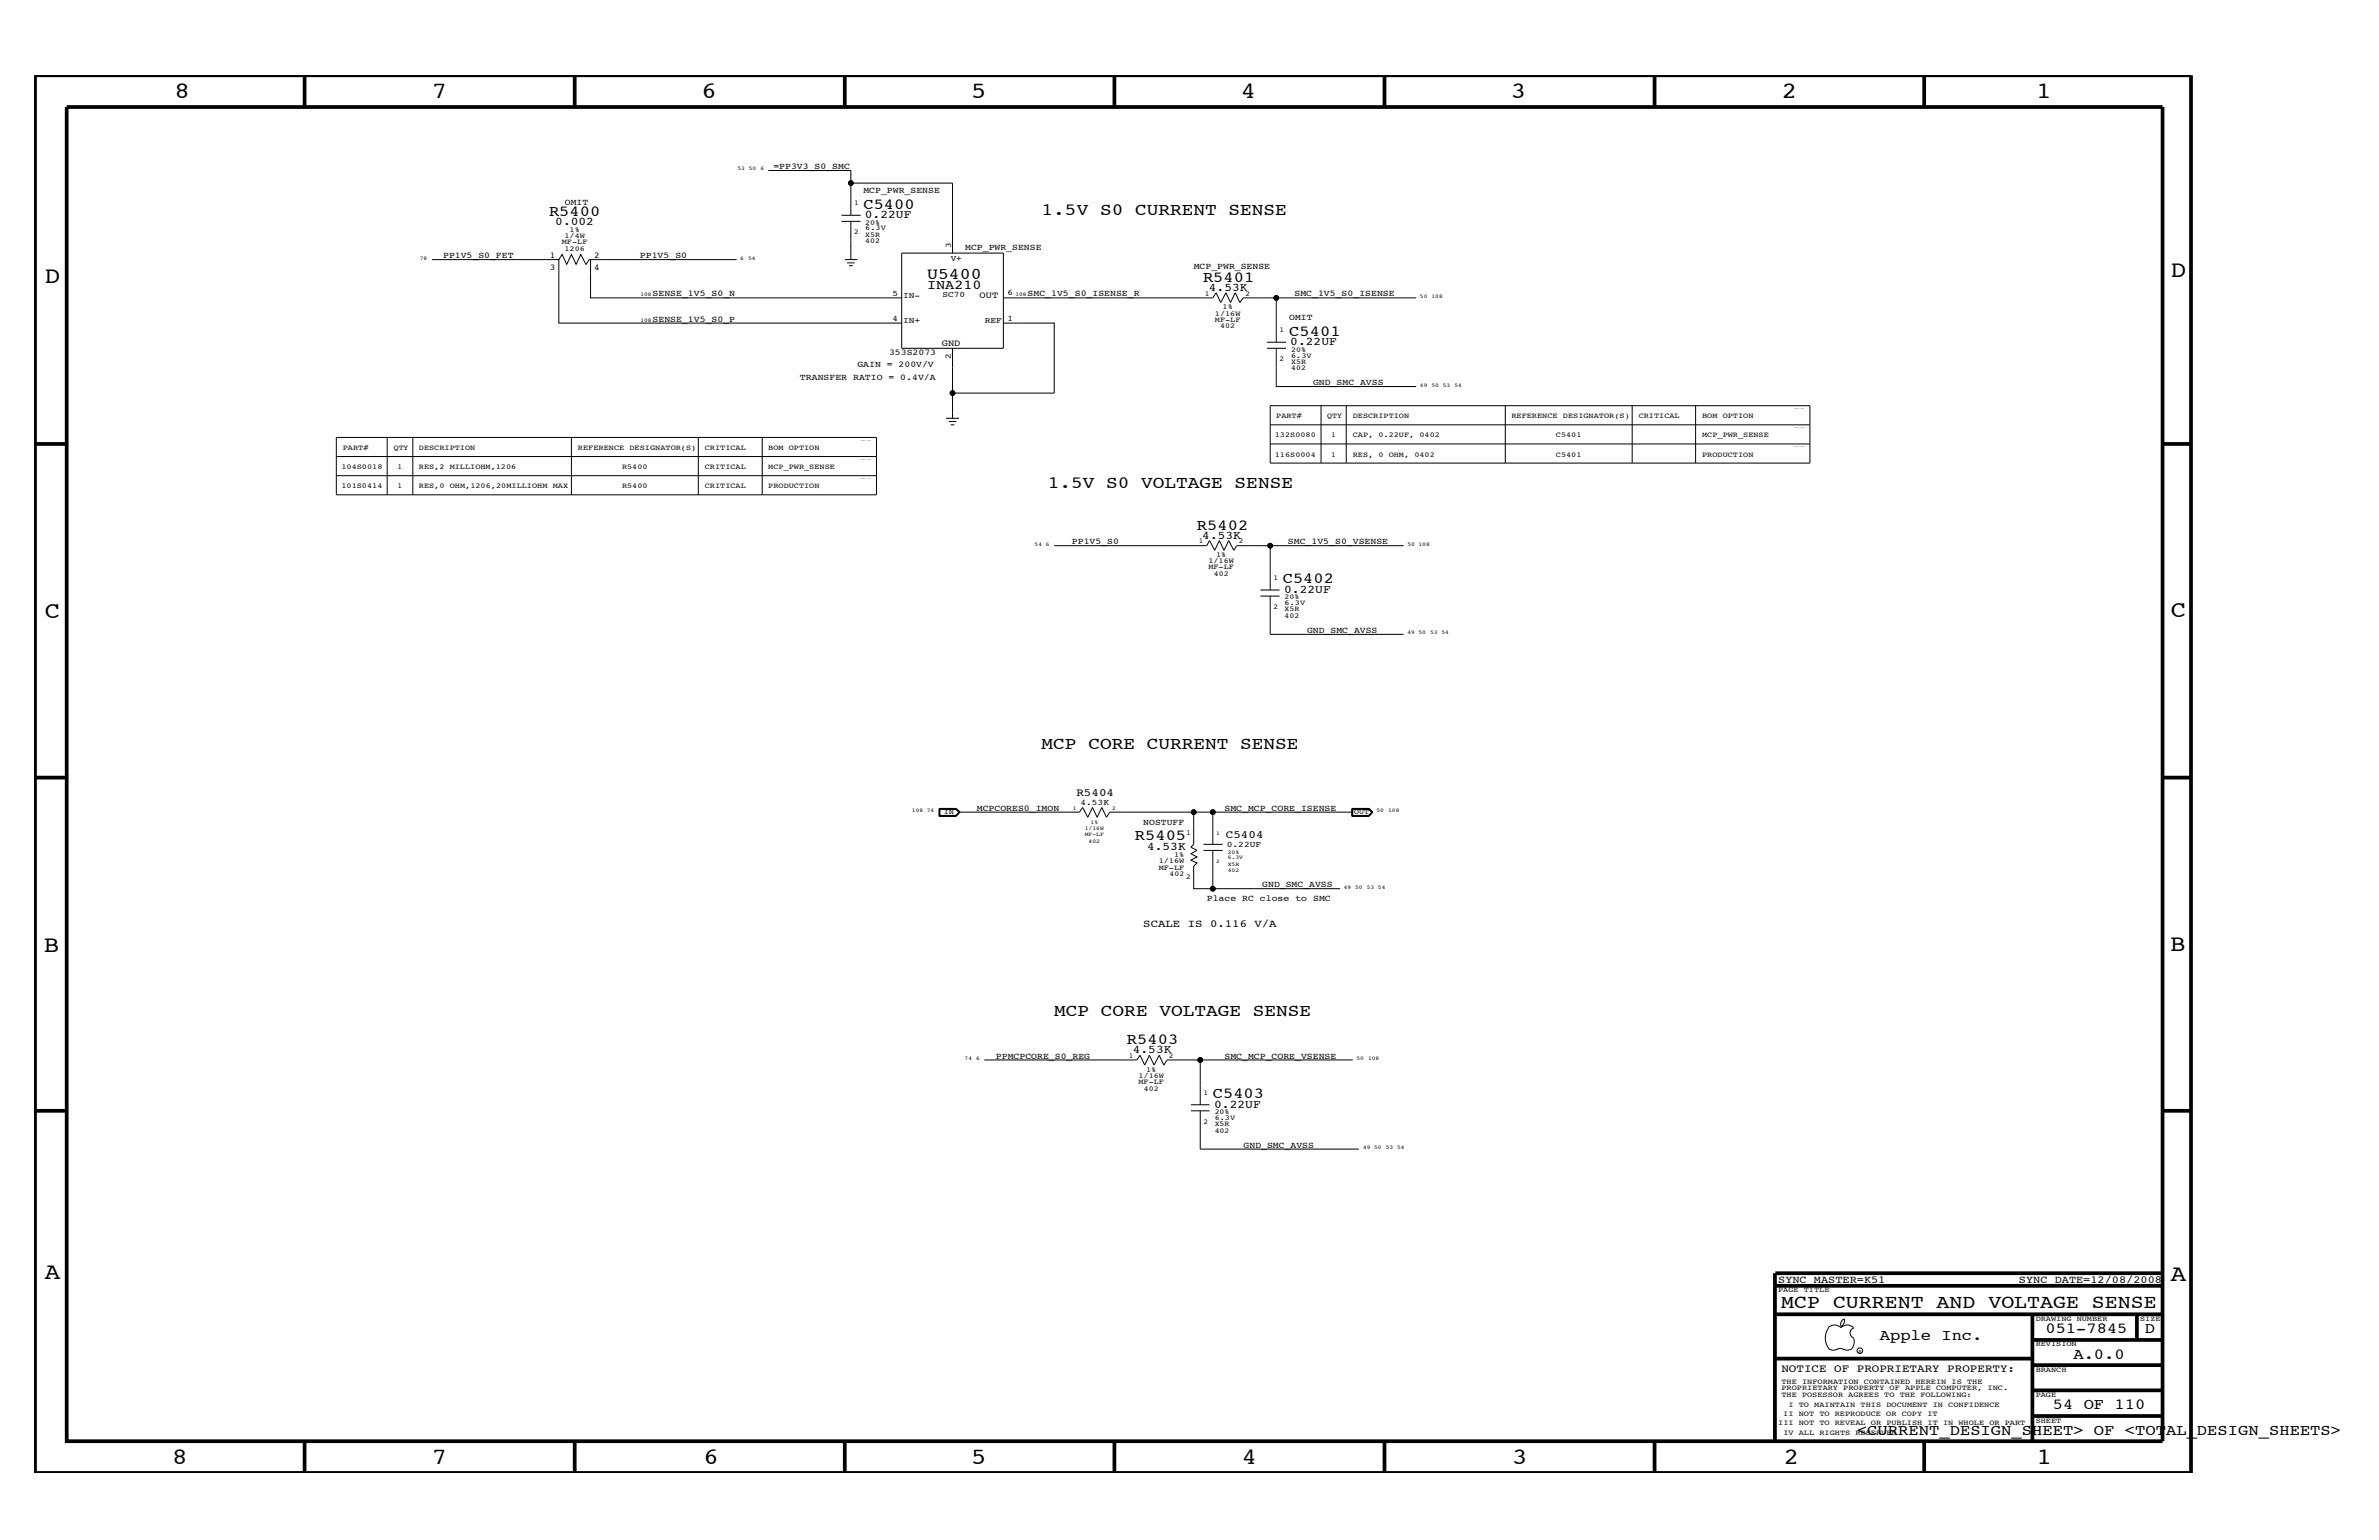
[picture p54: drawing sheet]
<svg xmlns="http://www.w3.org/2000/svg" width="432mm" height="279mm" viewBox="0 0 432 279" stroke-linecap="round" stroke-linejoin="round" font-family="sans-serif">
<defs><g id="words">
<g font-size="4.2">
<text x="31.7" y="17.8">8</text>
<text x="78.4" y="17.8">7</text>
<text x="127.3" y="17.8">6</text>
<text x="176.3" y="17.8">5</text>
<text x="225.2" y="17.8">4</text>
<text x="274.2" y="17.8">3</text>
<text x="323.4" y="17.8">2</text>
<text x="369.6" y="17.8">1</text>
<text x="8.1" y="51.3">D</text>
<text x="394" y="50.3">D</text>
<text x="8.1" y="112.1">C</text>
<text x="394" y="111.9">C</text>
<text x="8" y="172.7">B</text>
<text x="393.9" y="172.5">B</text>
<text x="8.1" y="232">A</text>
<text x="394" y="232.4">A</text>
<text x="31.2" y="265.6">8</text>
<text x="78.4" y="265.6">7</text>
<text x="127.7" y="265.6">6</text>
<text x="176.3" y="265.6">5</text>
<text x="225.4" y="265.6">4</text>
<text x="274.5" y="265.6">3</text>
<text x="323.8" y="265.6">2</text>
<text x="369.7" y="265.6">1</text>
</g>
<text font-size="3.5" x="323.3" y="237.3">MCP CURRENT AND VOLTAGE SENSE</text>
<g font-size="3.1">
<text x="189.1" y="39.1">1.5V S0 CURRENT SENSE</text>
<text x="190.2" y="88.6">1.5V S0 VOLTAGE SENSE</text>
<text x="189.1" y="135.8">MCP CORE CURRENT SENSE</text>
<text x="191.3" y="184.3">MCP CORE VOLTAGE SENSE</text>
</g>
<text font-size="3" x="168.3" y="50.6">U5400</text>
<g font-size="2.8">
<text x="99.7" y="39.1">R5400</text>
<text x="156.7" y="37.9">C5400</text>
<text x="218.4" y="51.1">R5401</text>
<text x="234" y="60.9">C5401</text>
<text x="217.3" y="96.1">R5402</text>
<text x="232.8" y="105.9">C5402</text>
<text x="206" y="152.4">R5405</text>
<text x="204.6" y="189.4">R5403</text>
<text x="220.1" y="199.2">C5403</text>
<text x="341.2" y="243.1">Apple Inc.</text>
<text x="371.3" y="241.9">051-7845</text>
<text x="389.3" y="241.9">D</text>
<text x="376.3" y="246.5">A.0.0</text>
<text x="372.6" y="255.7">54 OF 110</text>
<text x="337.1" y="260.4">&lt;CURRENT_DESIGN_SHEET&gt; OF &lt;TOTAL_DESIGN_SHEETS&gt;</text>
</g>
<text font-size="2.5" x="168.3" y="52.5">INA210</text>
<g font-size="2.1">
<text x="100.8" y="40.8">0.002</text>
<text x="157" y="39.6">0.22UF</text>
<text x="219.4" y="52.8">4.53K</text>
<text x="234.2" y="62.7">0.22UF</text>
<text x="218.2" y="97.7">4.53K</text>
<text x="233.1" y="107.6">0.22UF</text>
<text x="208.2" y="154.2">4.53K</text>
<text x="205.6" y="191">4.53K</text>
<text x="220.4" y="201">0.22UF</text>
</g>
<g font-size="2">
<text x="195.4" y="144.5">R5404</text>
<text x="222.5" y="152">C5404</text>
<text x="323.3" y="248.9">NOTICE OF PROPRIETARY PROPERTY:</text>
</g>
<g font-size="1.9">
<text x="207.5" y="168.2">SCALE IS 0.116 V/A</text>
<text x="322.7" y="232.7">SYNC_MASTER=K51</text>
<text x="366.4" y="232.7">SYNC_DATE=12/08/2008</text>
</g>
<g font-size="1.7">
<text x="177.8" y="54.1">OUT</text>
<text x="170.9" y="62.8">GND</text>
</g>
<g font-size="1.6">
<text x="140.4" y="30.7">=PP3V3_S0_SMC</text>
<text x="156.7" y="35">MCP_PWR_SENSE</text>
<text x="102.5" y="37.3">OMIT</text>
<text x="80.4" y="46.8">PP1V5_S0_FET</text>
<text x="99.8" y="46.8">1</text>
<text x="107.9" y="46.8">2</text>
<text x="116.2" y="46.8">PP1V5_S0</text>
<text x="175.2" y="45.3">MCP_PWR_SENSE</text>
<text x="99.8" y="49">3</text>
<text x="107.9" y="49">4</text>
<text x="118.4" y="53.8">SENSE_1V5_S0_N</text>
<text x="186.5" y="53.8">SMC_1V5_S0_ISENSE_R</text>
<text x="216.7" y="48.8">MCP_PWR_SENSE</text>
<text x="234.9" y="53.8">SMC_1V5_S0_ISENSE</text>
<text x="118.4" y="58.4">SENSE_1V5_S0_P</text>
<text x="234" y="58">OMIT</text>
<text x="161.4" y="64.4">353S2073</text>
<text x="145.2" y="69">TRANSFER RATIO = 0.4V/A</text>
<text x="155.6" y="66.7">GAIN = 200V/V</text>
<text x="238.3" y="69.9">GND_SMC_AVSS</text>
<text x="194.6" y="98.7">PP1V5_S0</text>
<text x="233.8" y="98.7">SMC_1V5_S0_VSENSE</text>
<text x="237.2" y="114.8">GND_SMC_AVSS</text>
<text x="177.3" y="147.2">MCPCORES0_IMON</text>
<text x="207.5" y="149.7">NOSTUFF</text>
<text x="222.2" y="147.2">SMC_MCP_CORE_ISENSE</text>
<text x="229.1" y="161">GND_SMC_AVSS</text>
<text x="219" y="163.5">Place RC close to SMC</text>
<text x="180.8" y="192.1">PPMCPCORE_S0_REG</text>
<text x="222.2" y="192.1">SMC_MCP_CORE_VSENSE</text>
<text x="225.7" y="208.2">GND_SMC_AVSS</text>
</g>
<g font-size="1.5">
<text x="172.6" y="47.4">V+</text>
<text x="172.6" y="45" transform="rotate(-90 172.6 45)">3</text>
<text x="162" y="53.6">5</text>
<text x="171.1" y="53.9">SC70</text>
<text x="182.9" y="53.5">6</text>
<text x="162" y="58.3">4</text>
<text x="163.9" y="58.6">IN+</text>
<text x="163.9" y="54">IN-</text>
<text x="178.7" y="58.6">REF</text>
<text x="182.9" y="58.3">1</text>
<text x="172.6" y="65.1" transform="rotate(-90 172.6 65.1)">2</text>
<text x="196.1" y="146.1">4.53K</text>
<text x="222.7" y="153.7">0.22UF</text>
</g>
<g font-size="1.4">
<text x="155" y="37.3">1</text>
<text x="157.1" y="41.8">6.3V</text>
<text x="157.1" y="40.8">20%</text>
<text x="102" y="44.3">MF-LF</text>
<text x="102.4" y="43.2">1/4W</text>
<text x="102.4" y="45.5">1206</text>
<text x="103.4" y="42">1%</text>
<text x="155" y="42.4">2</text>
<text x="157.1" y="44.1">402</text>
<text x="157.1" y="43">X5R</text>
<text x="218.7" y="53.6">1</text>
<text x="226.1" y="53.6">2</text>
<text x="220.5" y="57.3">1/16W</text>
<text x="220.5" y="58.4">MF-LF</text>
<text x="221.5" y="59.5">402</text>
<text x="221.9" y="56.1">1%</text>
<text x="232.2" y="65.6">2</text>
<text x="232.2" y="60.3">1</text>
<text x="234.4" y="64.9">6.3V</text>
<text x="234.4" y="63.8">20%</text>
<text x="234.4" y="66">X5R</text>
<text x="234.4" y="67.2">402</text>
<text x="231.6" y="75.9">PART#</text>
<text x="240.9" y="75.9">QTY</text>
<text x="245.5" y="75.9">DESCRIPTION</text>
<text x="274.3" y="75.9">REFERENCE DESIGNATOR(S)</text>
<text x="297.4" y="75.9">CRITICAL</text>
<text x="308.9" y="75.9">BOM OPTION</text>
<text x="62.2" y="81.6">PART#</text>
<text x="71.5" y="81.6">QTY</text>
<text x="76" y="81.6">DESCRIPTION</text>
<text x="104.9" y="81.6">REFERENCE DESIGNATOR(S)</text>
<text x="127.9" y="81.6">CRITICAL</text>
<text x="139.4" y="81.6">BOM OPTION</text>
<text x="231.4" y="82.8">116S0004</text>
<text x="231.4" y="79.4">132S0080</text>
<text x="241.6" y="82.8">1</text>
<text x="241.6" y="79.4">1</text>
<text x="245.5" y="82.8">RES, 0 OHM, 0402</text>
<text x="245.5" y="79.4">CAP, 0.22UF, 0402</text>
<text x="282.4" y="82.8">C5401</text>
<text x="282.4" y="79.4">C5401</text>
<text x="308.9" y="79.4">MCP_PWR_SENSE</text>
<text x="308.9" y="82.8">PRODUCTION</text>
<text x="62" y="88.6">101S0414</text>
<text x="62" y="85.1">104S0018</text>
<text x="72.1" y="88.6">1</text>
<text x="72.1" y="85.1">1</text>
<text x="76" y="88.6">RES,0 OHM,1206,20MILLIOHM MAX</text>
<text x="76" y="85.1">RES,2 MILLIOHM,1206</text>
<text x="112.9" y="88.6">R5400</text>
<text x="112.9" y="85.1">R5400</text>
<text x="127.9" y="85.1">CRITICAL</text>
<text x="127.9" y="88.6">CRITICAL</text>
<text x="139.4" y="88.6">PRODUCTION</text>
<text x="139.4" y="85.1">MCP_PWR_SENSE</text>
<text x="217.6" y="98.6">1</text>
<text x="220.7" y="101">1%</text>
<text x="224.9" y="98.6">2</text>
<text x="219.3" y="102.2">1/16W</text>
<text x="219.3" y="103.3">MF-LF</text>
<text x="220.3" y="104.5">402</text>
<text x="231.1" y="105.3">1</text>
<text x="231.1" y="110.5">2</text>
<text x="233.2" y="109.8">6.3V</text>
<text x="233.2" y="110.9">X5R</text>
<text x="233.2" y="112.1">402</text>
<text x="233.2" y="108.7">20%</text>
<text x="171.3" y="147.8">IN</text>
<text x="245.8" y="147.8">OUT</text>
<text x="213.1" y="155.5">1%</text>
<text x="215.3" y="151.4">1</text>
<text x="210.3" y="156.6">1/16W</text>
<text x="210.3" y="157.8">MF-LF</text>
<text x="212.3" y="158.9">402</text>
<text x="215.3" y="159.5">2</text>
<text x="204.9" y="192">1</text>
<text x="212.2" y="192">2</text>
<text x="206.6" y="195.6">1/16W</text>
<text x="206.6" y="196.7">MF-LF</text>
<text x="207.6" y="197.9">402</text>
<text x="208" y="194.4">1%</text>
<text x="218.4" y="203.9">2</text>
<text x="218.4" y="198.7">1</text>
<text x="220.5" y="203.1">6.3V</text>
<text x="220.5" y="202.1">20%</text>
<text x="220.5" y="204.3">X5R</text>
<text x="220.5" y="205.5">402</text>
<text x="322.7" y="234.4">PAGE TITLE</text>
<text x="369.5" y="239.6">DRAWING NUMBER</text>
<text x="388.5" y="239.6">SIZE</text>
<text x="369.5" y="244.2">REVISION</text>
<text x="323.3" y="251.1">THE INFORMATION CONTAINED HEREIN IS THE</text>
<text x="369.5" y="248.9">BRANCH</text>
<text x="323.3" y="253.4">THE POSESSOR AGREES TO THE FOLLOWING:</text>
<text x="323.3" y="252.3">PROPRIETARY PROPERTY OF APPLE COMPUTER, INC.</text>
<text x="323.7" y="256.9">II NOT TO REPRODUCE OR COPY IT</text>
<text x="324.6" y="255.2">I TO MAINTAIN THIS DOCUMENT IN CONFIDENCE</text>
<text x="369.5" y="253.4">PAGE</text>
<text x="322.7" y="258.6">III NOT TO REVEAL OR PUBLISH IT IN WHOLE OR PART</text>
<text x="323.7" y="260.4">IV ALL RIGHTS RESERVED</text>
<text x="369.5" y="258.1">SHEET</text>
</g>
<g font-size="1">
<text x="133.9" y="30.9">53 50</text>
<text x="138" y="30.9">6</text>
<text x="76.2" y="47.1">78</text>
<text x="134.4" y="47.1">6</text>
<text x="135.8" y="47.1">54</text>
<text x="116.2" y="53.8">108</text>
<text x="184.3" y="53.8">108</text>
<text x="116.2" y="58.4">108</text>
<text x="257.7" y="54">50</text>
<text x="259.8" y="54">108</text>
<text x="257.7" y="70.1">49</text>
<text x="259.8" y="70.1">50 53</text>
<text x="264" y="70.1">54</text>
<text x="187.8" y="99">54 6</text>
<text x="255.4" y="99">50 108</text>
<text x="255.4" y="115.1">49 50</text>
<text x="259.6" y="115.1">53 54</text>
<text x="165.5" y="147.3">108 74</text>
<text x="194.7" y="147">1</text>
<text x="198" y="149.5">1%</text>
<text x="201.8" y="147">2</text>
<text x="249.9" y="147.3">50</text>
<text x="252" y="147.3">108</text>
<text x="196.9" y="150.7">1/16W</text>
<text x="196.9" y="151.8">MF-LF</text>
<text x="197.6" y="152.9">402</text>
<text x="220.7" y="151.4">1</text>
<text x="222.8" y="155.9">6.3V</text>
<text x="222.8" y="154.9">20%</text>
<text x="220.7" y="156.6">2</text>
<text x="222.8" y="158.2">402</text>
<text x="222.8" y="157.1">X5R</text>
<text x="243.9" y="161.2">49 50</text>
<text x="248.1" y="161.2">53 54</text>
<text x="175.1" y="192.3">74</text>
<text x="177.2" y="192.3">6</text>
<text x="246.2" y="192.3">50</text>
<text x="248.3" y="192.3">108</text>
<text x="247.4" y="208.5">49 50</text>
<text x="251.5" y="208.5">53 54</text>
</g>
<text font-size=".9" x="337.3" y="245.4">R</text>
</g></defs>
<g fill="none" stroke="#000" stroke-width=".18">
<path d="M139.4 30.9h15v8.2M152.7 39.1h3.5M154.4 33.2h18.5v12.7M78.4 47.1h23l.6-.9 .9 1.7 .8-1.7 .9 1.7 .8-1.7 .9 1.7M101.4 47.1v11.5h62.3M107.2 47.1v6.9h56.5M133.7 47.1h-26.8l-.6 .9M152.7 40.2h3.5M153.3 47.1h2.3M153.8 47.7h1.3M154.1 48.2h.7M154.4 40.2v6.9"/>
<path d="M163.7 45.9h18.4v17.3h-18.4zM182.1 54h38l.6-.9 .9 1.8 .9-1.8 .9 1.8 .8-1.8 .8 1.8 .6-.9h6v8.1M182.1 58.6h9.2v12.7h-18.4M231.6 54h25.4M61 79.4h98.1v10.4h-98.1zM70.3 79.4v10.4M74.9 79.4v10.4M103.7 79.4v10.4M126.7 79.4v10.4M138.3 79.4v10.4M171.7 75.9h2.4M172.2 76.5h1.4"/>
<path d="M172.6 77.1h.6M172.9 63.2v12.7M230 63.2h3.4M230 62.1h3.4M230.5 77.1h98M230.5 73.6h98v10.4h-98zM231.6 63.2v6.9h25.4M239.8 73.6v10.4M244.3 73.6v10.4M273.2 73.6v10.4M296.2 73.6v10.4M307.8 73.6v10.4"/>
<path d="M61 86.3h98.1M61 82.8h98.1M191.3 99h27.7l.5-.9 1 1.8 .8-1.8 .9 1.8 .8-1.8 .9 1.8 .6-.9h30.3M230.5 99v8M230.5 80.5h98M228.8 108.1h3.4M228.8 107h3.4M230.5 108.1v7h24.3M170.4 146.7h3.2l.6 .6-.6 .8h-3.2zM170.6 146.8h2.9l.6 .5-.6 .6h-2.9zM173.5 146.8h-3v1.2h3M173.5 146.8l.7 .5-.7 .7"/>
<path d="M173.5 146.8l.6 .5M174.1 147.3h21.8l.6-.8 .9 1.8 .9-1.8 .8 1.8 .9-1.8 .8 1.8 .6-1h15.3v5.9l-.5 .5 1.1 .6-1.1 .6 1.1 .6-1.1 .6 1.1 .5-.6 .6v4h3.4v-6.9M174.1 147.3l-.6 .7M216.7 147.3h28.8M218.4 154.3h3.5M218.4 153.2h3.5M220.1 147.3v5.9M245.4 146.7h3.1l.7 .6-.7 .8h-3.1zM245.4 146.8h3l.7 .5-.7 .7h-3zM245.5 146.8h2.9l.6 .5-.6 .6h-2.9zM220.1 161.2h23.1M178.6 192.3h27.7l.6-.8 .9 1.7 .8-1.7 .9 1.7 .9-1.7 .8 1.7 .6-.9h33.7"/>
<path d="M217.8 192.3v8.1M216.2 201.5h3.3M216.2 200.4h3.3M217.8 201.5v7h28.8M334.7 239.3l.1 .3a1.19 1.19 0 0 1-.6 1.1M334.8 239.3a1.02 1.02 0 0 0-.6 1.3M331.8 240.9a1.61 1.61 0 0 1 2.4 0M331.9 241a3.1 3.1 0 0 0 .2 3.9M332.1 244.8l.6 .2 .7-.2M333.4 244.9l.6-.3 .7 .3M334.1 240.9a1.61 1.61 0 0 1 2.3 0M334.6 244.8l.7 .2 .6-.2"/>
<path d="M336.4 242.8l.2 .6a1.95 1.95 0 0 1-.6 1.4M336.5 240.9a.93 .93 0 0 0-.7 .9 .93 .93 0 0 0 .7 .9"/>
<circle cx="154.4" cy="33.2" r=".42"/>
<circle cx="231.6" cy="54" r=".42"/>
<circle cx="172.9" cy="71.3" r=".42"/>
<circle cx="230.5" cy="99" r=".42"/>
<circle cx="216.7" cy="147.3" r=".42"/>
<circle cx="220.1" cy="147.3" r=".42"/>
<circle cx="220.1" cy="161.2" r=".42"/>
<circle cx="217.8" cy="192.3" r=".42"/>
<circle cx="337.6" cy="245.1" r=".51"/>
</g>
<g fill="none" stroke="#000" stroke-width=".68" stroke-linecap="butt">
<path d="M6.4 13.7h391.3v253.5h-391.3zM12.1 19.4h380.4v242.1h-380.4zM55.3 13.7v5.7M104.3 13.7v5.7M153.3 13.7v5.7M202.3 13.7v5.7M251.3 13.7v5.7M300.3 13.7v5.7M349.3 13.7v5.7M6.4 80.5h5.7M392.5 80.5h5.2M6.4 141.1h5.7"/>
<path d="M392.5 141.1h5.2M6.4 201.5h5.7M392.5 201.5h5.2M322.2 231v30.5M322.2 233.3h70.3M322.2 238.4h70.3M322.2 231h70.3M368.9 238.4v23.1M387.9 238.4v4.7M322.2 246.5h46.7M368.9 256.9h23.6M368.9 252.3h23.6"/>
<path d="M368.9 247.7h23.6M368.9 243.1h23.6M55.3 261.5v5.7M104.3 261.5v5.7M153.3 261.5v5.7M202.3 261.7v5.5M251.3 261.5v5.7M300.3 261.5v5.7M349.3 261.5v5.7"/>
</g>
<g fill="#000">
<circle cx="154.4" cy="33.2" r=".42"/>
<circle cx="231.6" cy="54" r=".42"/>
<circle cx="172.9" cy="71.3" r=".42"/>
<circle cx="230.5" cy="99" r=".42"/>
<circle cx="216.7" cy="147.3" r=".42"/>
<circle cx="220.1" cy="147.3" r=".42"/>
<circle cx="220.1" cy="161.2" r=".42"/>
<circle cx="217.8" cy="192.3" r=".42"/>
</g>
<use href="#words"/>
</svg>
